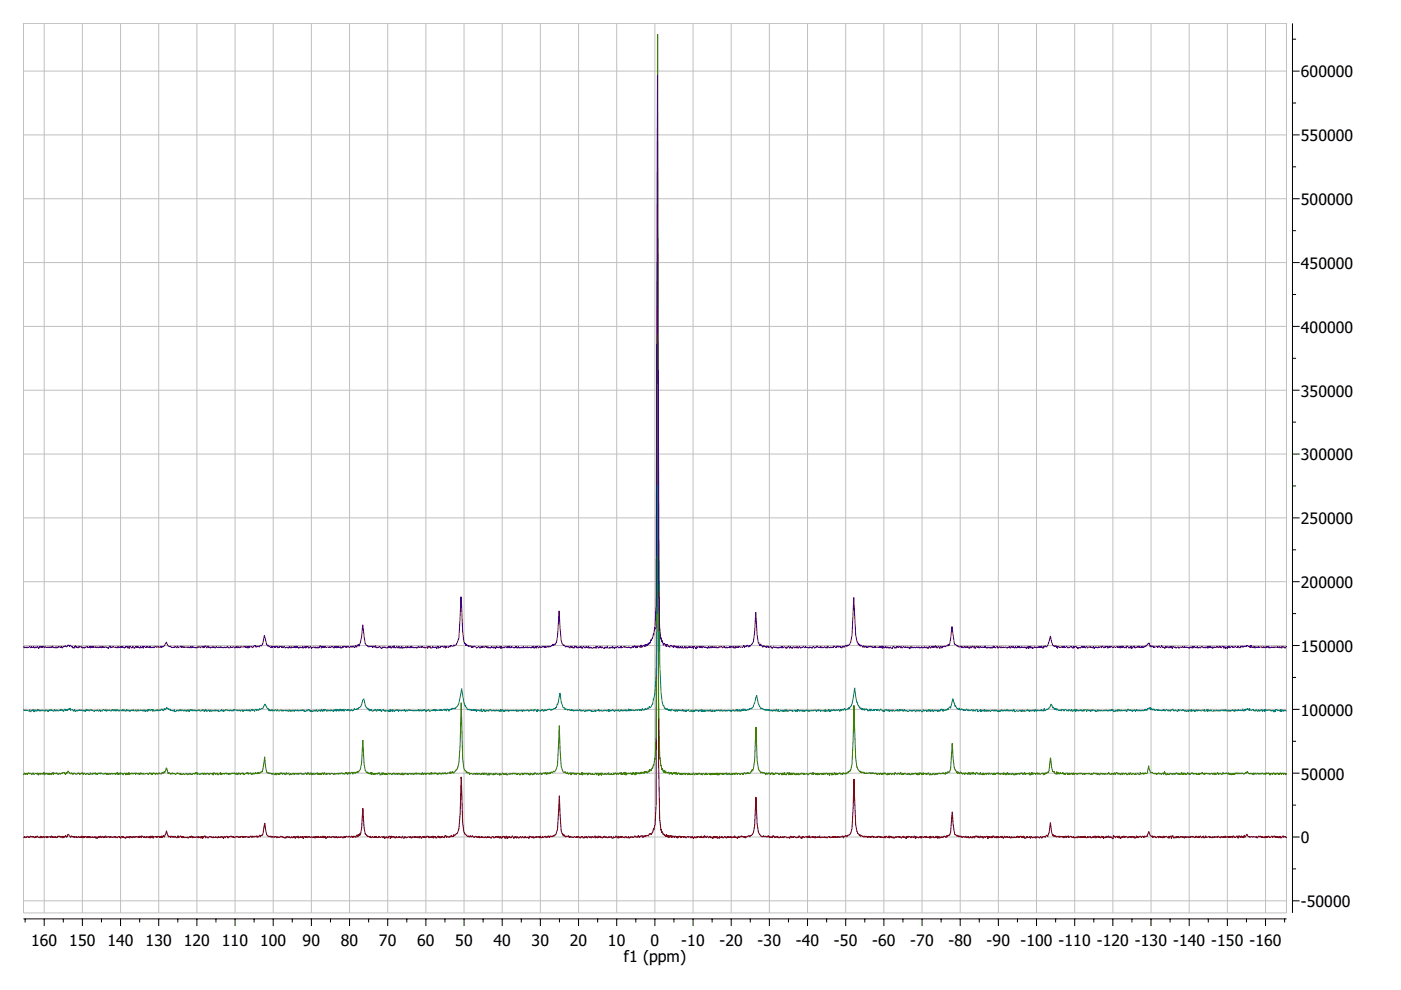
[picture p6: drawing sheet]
<svg xmlns="http://www.w3.org/2000/svg" width="297mm" height="210mm" viewBox="0 0 297 210" stroke-linecap="round" stroke-linejoin="round" font-family="sans-serif">
<defs><g id="words">
<g font-size="4">
<text x="275.8" y="16.4">600000</text>
<text x="275.8" y="30">550000</text>
<text x="275.8" y="43.5">500000</text>
<text x="275.8" y="57">450000</text>
<text x="275.8" y="70.6">400000</text>
<text x="275.8" y="84.1">350000</text>
<text x="275.8" y="97.6">300000</text>
<text x="275.8" y="111.1">250000</text>
<text x="275.8" y="124.7">200000</text>
<text x="275.8" y="138.2">150000</text>
<text x="275.8" y="151.7">100000</text>
<text x="275.8" y="165.3">50000</text>
<text x="275.8" y="178.8">0</text>
<text x="275.8" y="192.3">-50000</text>
<text x="6.6" y="200.6">160</text>
<text x="14.7" y="200.6">150</text>
<text x="22.8" y="200.6">140</text>
<text x="30.9" y="200.6">130</text>
<text x="39" y="200.6">120</text>
<text x="47" y="200.6">110</text>
<text x="55.1" y="200.6">100</text>
<text x="64.2" y="200.6">90</text>
<text x="72.3" y="200.6">80</text>
<text x="80.3" y="200.6">70</text>
<text x="88.4" y="200.6">60</text>
<text x="96.5" y="200.6">50</text>
<text x="104.6" y="200.6">40</text>
<text x="112.7" y="200.6">30</text>
<text x="120.8" y="200.6">20</text>
<text x="128.9" y="200.6">10</text>
<text x="132.3" y="204">f1 (ppm)</text>
<text x="137.9" y="200.6">0</text>
<text x="144.4" y="200.6">-10</text>
<text x="152.5" y="200.6">-20</text>
<text x="160.6" y="200.6">-30</text>
<text x="168.7" y="200.6">-40</text>
<text x="176.8" y="200.6">-50</text>
<text x="184.9" y="200.6">-60</text>
<text x="193" y="200.6">-70</text>
<text x="201.1" y="200.6">-80</text>
<text x="209.2" y="200.6">-90 -100 -110 -120 -130 -140 -150 -160</text>
</g>
</g></defs>
<g fill="none" stroke="#000" stroke-width=".21">
<path d="M274 5v188.6M274 8.3h.8M274 15.1h1.5M274 35.4h.8M274 21.8h.8M274 28.6h1.5M274 48.9h.8M274 55.7h1.5M274 42.1h1.5M274 76h.8M274 62.4h.8M274 69.2h1.5"/>
<path d="M274 89.5h.8M274 96.3h1.5M274 82.7h1.5M274 116.6h.8M274 103h.8M274 109.8h1.5M274 130.1h.8M274 136.9h1.5M274 123.3h1.5M274 157.2h.8M274 143.6h.8M274 150.4h1.5"/>
<path d="M274 170.7h.8M274 177.5h1.5M274 163.9h1.5M5 194.8h267.8M5.3 194.8v.8M9.4 194.8v1.5M13.4 194.8v.8M17.5 194.8v1.5M21.5 194.8v.8M25.6 194.8v1.5M29.6 194.8v.8M33.7 194.8v1.5"/>
<path d="M37.7 194.8v.8M41.7 194.8v1.5M45.8 194.8v.8M49.8 194.8v1.5M53.9 194.8v.8M57.9 194.8v1.5M62 194.8v.8M66 194.8v1.5M70.1 194.8v.8M74.1 194.8v1.5M78.2 194.8v.8M82.2 194.8v1.5"/>
<path d="M86.2 194.8v.8M90.3 194.8v1.5M94.3 194.8v.8M98.4 194.8v1.5M102.4 194.8v.8M106.5 194.8v1.5M110.5 194.8v.8M114.6 194.8v1.5M118.6 194.8v.8M122.7 194.8v1.5M126.7 194.8v.8M130.8 194.8v1.5"/>
<path d="M134.8 194.8v.8M138.8 194.8v1.5M142.9 194.8v.8M146.9 194.8v1.5M151 194.8v.8M155 194.8v1.5M159.1 194.8v.8M163.1 194.8v1.5M167.2 194.8v.8M171.2 194.8v1.5M175.3 194.8v.8M179.3 194.8v1.5"/>
<path d="M183.4 194.8v.8M187.4 194.8v1.5M191.4 194.8v.8M195.5 194.8v1.5M199.5 194.8v.8M203.6 194.8v1.5M207.6 194.8v.8M211.7 194.8v1.5M215.7 194.8v.8M219.8 194.8v1.5M223.8 194.8v.8M227.9 194.8v1.5"/>
<path d="M231.9 194.8v.8M235.9 194.8v1.5M240 194.8v.8M244 194.8v1.5M248.1 194.8v.8M252.1 194.8v1.5M256.2 194.8v.8M260.2 194.8v1.5M264.3 194.8v.8M268.3 194.8v1.5M272.4 194.8v.8M274 184.2h.8"/>
<path d="M274 191h1.5"/>
</g>
<g fill="none" stroke="#c0c0c0" stroke-width=".21">
<path d="M5 15.1h267.8M5 5h267.8v188.6h-267.8zM9.4 5v188.6M17.5 5v188.6M25.6 5v188.6M33.7 5v188.6M41.7 5v188.6M49.8 5v188.6M57.9 5v188.6M66 5v188.6M74.1 5v188.6M82.2 5v188.6"/>
<path d="M90.3 5v188.6M98.4 5v188.6M106.5 5v188.6M114.6 5v188.6M122.7 5v188.6M130.8 5v188.6M138.8 5v188.6M146.9 5v188.6M155 5v188.6M163.1 5v188.6M171.2 5v188.6M179.3 5v188.6"/>
<path d="M187.4 5v188.6M195.5 5v188.6M203.6 5v188.6M211.7 5v188.6M219.8 5v188.6M227.9 5v188.6M235.9 5v188.6M244 5v188.6M252.1 5v188.6M260.2 5v188.6M268.3 5v188.6M5 28.6h267.8"/>
<path d="M5 55.7h267.8M5 42.1h267.8M5 69.2h267.8M5 96.3h267.8M5 82.7h267.8M5 109.8h267.8M5 136.9h267.8M5 123.3h267.8M5 150.4h267.8M5 177.5h267.8M5 163.9h267.8M5 191h267.8"/>
</g>
<path d="M5 177.5l.1 .1 .1-.2 .1 .3 .1-.2 .2 .1 .2-.3 .1 .2 .2-.1 .2 .2 .1-.3 .4 .2 .1-.2 .1 .2 .2-.1 .1 .2 .2-.2 .1 .2 .4-.3 .1 .3 .2-.1 .2 .2 .1-.5 .1 .5 .2-.4 .1 .3 .2-.3 .2 .3 .4-.2 .2 .3v-.4l.3 .2 .4-.1v.2l.2-.4 .1 .3 .2-.1 .1 .2v-.2l.2 .2 .2-.3 .2 .3 .5-.4 .1 .2 .1-.1 .2 .2 .2-.2 .3 .3v-.3l.2 .4 .4-.6 .2 .4 .1-.2v.2l.2-.6 .6 .6 .1-.3 .4 .3 .1-.1 .3 .1 .3-.1 .1 .2 .4-.2 .1 .2 .2-.1 .1 .1 .2-.4 .1 .4 .2-.3 .1 .4 .2-.3 .1 .1 .1-.2 .5 .3v-.3l.1 .3 .2-.3 .2 .4 .1-.3 .2 .2 .3-.2 .2 .2 .2-.2 .2 .3 .1-.3v.3h.3l.1-.3v.2l.2-.2 .1 .2 .3-.4v.4l.4-.3 .1 .3 .2-.2 .1 .2 .1-.3h.2v.3l.6-.2 .1 .2 .2-.3 .1 .3 .1-.2 .3 .2 .3-.3 .2 .3 .1-.3 .4 .4 .1-.3h.2l.1 .1 .1-.1 .2 .3 .2-.4 .2 .3 .1-.2 .5 .4 .2-.4 .2 .2 .1-.2 .2 .1 .1-.1 .1 .3 .1-.4 .3 .3 .1-.2 .1 .3 .2-.4 .3 .3 .1-.3 .1 .2 .2-.1 .4 .2 .1-.4 .1 .4v-.3l.4 .3 .1-.4 .4 .4 .1-.3 .3 .4 .1-.3 .5 .2 .1-.2h.1l.1 .3 .2-.5 .1 .4 .3-.4 .1 .5 .1-.3 .4 .1 .1-.2 .1 .3 .3-.3 .3 .2 .1-.2 .2 .3 .1-.4 .2 .4 .2-.4 .2 .3 .5-1.4 .3 1.2 .2 .2 .3-.2 .1 .3 .2-.3 .2 .2 .3-.2 .1 .2 .2-.2 .1 .3h.4l.1-.4 .1 .4 .4-.4 .2 .3 .1-.2 .1 .3 .2-.3 .1 .4 .2-.2 .4 .1 .1-.1 .1 .2 .5-.3 .2 .2 .1-.4 .2 .5 .2-.3 .3 .2 .3-.2 .3 .2 .1-.3 .1 .4 .3-.3 .2 .3 .1-.4 .2 .5 .1-.5 .1 .4 .1-.4 .3-.1 .1 .5 .1-.3h.3v.3l.3-.3 .3 .1 .1-.2 .5 .4v-.3l.4 .2 .2-.2 .4 .3 .1-.4 .4 .3 .2-.3 .5 .5 .1-.5 .3 .4 .3-.4 .3 .4 .1-.4 .2 .2 .3-.3 .1 .3 .1-.2 .2 .3 .1-.2 .2 .2 .4-.3 .1 .2 .2-.2 .1 .2 .1 .1 .1-.2 .1 .2 .1-.2 .1 .2 .4-.3 .1 .3 .1-.3 .1 .2 .3-.2 .1 .2 .1-.1 .7 .2 .1-.3h.3l.1 .3 .2-.4 .1 .3 .2-.2v.2l.1-.2 .4 .2 .1-.3 .1 .3 .2-.1 .3-.4 .1 .5 .2-.4h.2l.5-2.6 .4 2.5 .4 .4 .3-.1 .1 .2 .1-.3 .2 .4 .1-.3 .2 .2 .6-.2 .1 .3h.1l.1-.2 .5 .2 .2-.3 .1 .2 .2-.2 .1 .2 .1-.1 .4 .3 .1-.3 .1 .3 .1-.2 .3-.1v.2l.4-.2 .1 .2 .4-.2 .1 .3 .3-.4 .1 .3 .1-.3 .1 .5 .3-.5 .2 .3 .1-.4 .1 .5 .3-.3 .1 .1 .2-.1 .1 .2 .2-.3 .1 .5 .2-.5 .2 .2 .1-.2 .1 .3 .2-.3 .2 .3 .1-.3 .3 .3 .4-.2 .2 .2 .3-.2 .2 .3 .2-.4 .1 .3 .1-.3 .2 .3v-.3l.1 .3 .3-.2 .1 .2 .1-.2 .2 .2 .2-.4 .1 .5 .1-.4h.1l.1 .3 .2-.3 .1 .5 .3-.4 .1 .2 .3-.3 .1 .3 .3-.1 .1 .1 .1-.2h.3l.1 .2 .1-.2 .2 .3 .1-.3v.2l.2-.3 .1 .4 .3-.3 .3 .2v-.2l.1 .2 .3-.2 .2 .3 .1-.3 .2 .3v-.4l.3 .3 .2-.3 .2 .2 .4-.2v.2h.3l.2-.3 .2 .4 .2-.4 .1 .3 .2-.2 .2 .3 .3-.6 .1 .5 .1-.6 .1 .3 .2-.5 .1 .4 .3-1.4 .2-4.4 .3 4.1 .2 1.5 .5 .5 .4-.1 .2 .3 .1-.4 .1 .5 .3-.4 .1 .3h.2l.1-.3 .2 .3 .1-.3 .2 .3h.3l.1-.3 .3 .3 .5-.2 .2 .2 .1-.3 .2 .5 .2-.4v.3l.2-.3 .3 .3 .1-.3 .3-.1v.5l.3-.6 .1 .4 .2-.2 .2 .1 .2-.1v.3l.3-.3 .1 .2 .4-.1 .1 .1 .1-.3 .1 .3 .1-.2 .3 .2 .1-.3h.1l.1 .4h.2l.1-.3 .3 .3 .5-.3h.2l.1 .2 .2-.3 .2 .4 .1-.3 .2 .1 .2-.1 .1 .1 .1-.2 .1 .3 .1-.2 .3 .2 .2-.2 .2 .3 .1-.4 .3 .5 .2-.4 .4 .2 .1-.3 .3 .3 .1-.3 .1 .2 .1-.2h.2l.2 .4 .1-.3 .2 .2 .3-.3 .1 .3 .1-.4 .1 .5 .2-.4 .1 .2 .1-.2 .1 .4h.2l.1-.4h.3l.1 .3 .1-.3 .2 .4 .1-.4 .2 .3 .2-.3 .3 .3 .1-.4h.3l.1 .4 .2-.3 .1 .2h.3l.1-.2 .2 .2 .1-.4 .2 .3h.2l.1-.5 .1 .4 .5-.6v.1l.5-1 .3-3.1 .2-8 .3 9.4 .2 2.2 .3 .6v-.1l.5 .6 .2-.2 .2 .3 .1-.2 .4 .1 .1-.2 .5 .4 .3-.3 .4 .3 .2-.3 .1 .3 .4-.3 .1 .3 .3-.2 .3 .2 .1-.2 .4 .2 .1-.2 .3 .2v-.2l.5 .3 .2-.3 .2-.1 .2 .3 .2 .1 .2-.4 .3 .3 .2-.3 .3 .4 .1-.4 .1 .3 .3 .1 .1-.4 .1 .2 .1-.2 .3 .1v.4l.3-.5h.1l.1 .5 .2-.4 .2 .3 .1-.4 .4 .4 .2-.5 .3 .5h.2v-.3l.1 .2 .2-.2 .1 .3 .2-.3 .3 .3 .4-.4 .2 .4 .2-.3 .4 .3 .1-.4 .1 .3 .5-.2 .2 .4 .1-.5 .4 .2 .1-.1 .2 .3 .1-.3 .2 .3 .3-.3 .2 .2 .1-.2v.2l.2-.2 .2 .1 .1-.2 .1 .4 .2-.5 .1 .5 .3-.1v-.3l.1 .3 .5-.3 .2 .4 .2-.3 .1 .1 .1-.3 .2 .4 .3-.4 .1 .3 .2-.2 .2 .1 .1-.3 .2 .1 .2-.3 .1 .2 .4-1.3 .4-7.1 .4 7.5 .4 1.1 .1-.4 .1 .4 .2-.1 .1 .3 .2-.2 .5-.1 .1 .4 .2-.3 .1 .2 .1-.1 .5 .2 .1-.2 .5 .2 .1-.3 .2 .3 .2-.3 .3 .4 .4-.3 .3 .3 .2-.1 .1-.2 .3 .2 .1-.3 .1 .4 .3-.4 .2 .3 .3-.2 .1 .3 .2-.3 .3 .2 .3-.4 .1 .5 .2-.3 .1 .3 .3-.5 .1 .4 .3-.3 .1 .4 .1-.3 .2 .3 .3-.4v.4l.1-.4 .4 .3 .1-.2 .3 .2 .1-.2 .5 .1 .1-.2 .1 .4h.3l.1-.3 .1 .2h.2l.1-.4 .4 .5 .2-.4 .1 .4 .2-.3v.2l.3-.3 .1 .3 .1-.2 .5 .2 .1-.2 .1 .1 .2-.1 .2 .3 .3-.3 .1 .3h.2l.1-.3 .3 .2 .2-.2v.2l.4-.4 .2 .3h.3l.2-.4 .3 .5v-.3l.1 .2 .1-.2 .3-.1 .1 .3 .1-.3 .2 .3v-.3l.3 .2 .1-.3 .2 .2 .2-.2 .2 .2 .2-.5 .1 .1 .2-.2 .1 .3 .5-1.3v.2l.3-1 .2-4.3 .3-120 .2 111.1 .3 12.4 .2 2 .1-.2 .4 1.1 .1-.2 .4 .6 .2-.5 .1 .5 .1-.3 .2 .5 .2-.5v.4l.3-.4 .2 .5 .1-.4 .2 .2 .2-.2 .1 .4 .1-.4 .2 .3 .1-.2 .2 .4 .1-.4 .2 .4 .1-.4h.3l.1 .4v-.3h.4l.1 .2 .1-.3 .2 .2 .2-.1 .1 .3 .4-.4v.2l.1-.1h.4v.2h.2l.2-.3 .3 .5 .1-.3 .2-.1 .2 .3 .2-.4 .1 .2 .2-.1 .2 .2 .1-.2 .2 .2 .1-.4 .2 .4 .2-.3 .1 .4 .1-.5 .3 .4 .4-.4 .2 .4 .3-.3 .3 .4 .1-.3 .3 .4v-.4l.2 .2 .1-.3 .1 .4 .1-.4 .2 .4 .1-.4 .1 .5 .1-.3 .3 .3 .1-.5 .1 .3 .3-.1 .1-.2 .2 .4 .4-.4 .3 .4 .2-.3 .1 .2 .2-.2 .2 .2 .1-.2 .2 .2v-.2l.1 .3 .3-.3 .3 .2 .1-.4 .2 .4h.1l.1-.1 .1 .3 .3-.5v.2h.3l.1-.2 .2 .2v-.3l.4 .3 .1-.2 .2 .3 .1-.3v.4l.4-.4 .5-.1 .1 .2 .1-.3 .4-.1 .2-.5 .3-1.4 .3-6.1 .2 5.7 .3 1.8 .7 .9h.2l.1-.2 .4 .3 .1-.3 .3 .3 .3-.3 .2 .4 .1-.3 .1 .2 .4-.1 .1 .3 .1-.5 .2 .1 .1 .4 .1-.3 .3 .2 .2-.3 .3 .4 .4-.3 .1 .2 .2-.2 .1 .2 .1-.2 .2 .3 .2-.3 .5 .2 .4-.1 .1 .2 .1-.4h.2l.1 .3 .3-.2 .1 .2 .1-.3 .6 .3 .2-.2 .2 .2 .1-.4 .6 .6v-.4l.1 .3 .1-.4 .3 .3 .3-.2 .2 .1 .2-.1 .1 .2 .2-.4 .1 .5 .1-.5v.4l.4-.2 .2 .1 .1-.1 .1 .2 .1-.2 .2 .3 .1-.4 .1 .3 .4-.2v.2l.1-.2 .2 .2 .1-.4 .1 .4h.3v-.2l.1 .2 .2-.2 .1 .2 .3-.2 .1 .2 .2-.2 .1 .3 .4-.4 .4 .3 .3-.1 .1 .1 .1-.3 .2 .3 .2-.2 .1 .2 .1-.2 .2 .2 .2-.3 .2 .2 .1-.1 .2 .1 .6-.3 .1 .5 .2-.4 .1 .1 .2-.3 .2 .4 .3-.5 .2 .1 .4-.5 .2-.9 .4-10.5 .4 9.7 .4 1.8 .4 .4 .1-.2 .1 .4 .2-.2 .6 .4 .1-.3 .2 .3 .1-.2 .2 .2 .1-.2 .1 .3 .2-.3 .1 .2 .2-.1 .2 .2 .3-.3 .1 .3 .4-.2v.2l.2-.2 .2 .2 .1-.3 .1 .3 .2-.3 .4 .3 .1-.2 .1 .2 .1-.2 .2 .2 .4-.2 .1 .3 .1-.4 .5 .3v-.4l.2 .5 .1-.5 .2 .3 .2-.1 .1 .3 .1-.3 .1 .3 .1-.3 .1 .3 .3-.3 .2 .2 .1-.2 .3 .1 .1-.2 .2 .3 .1-.2 .3 .3 .4-.4 .1 .3 .3-.2 .3 .4 .1-.5v.3l.2-.3 .1 .2 .3-.2 .3 .4v-.3l.5 .2 .1-.4 .3 .6 .1-.4v.3l.3-.3 .2 .3 .1-.2 .2 .1 .1-.3 .2 .4 .1-.4 .4 .3 .4-.3 .1 .3 .1-.3 .2 .3 .1-.1 .2 .1 .1-.2 .2 .4 .1-.6 .2 .5 .1-.3 .2 .1 .1-.1 .1 .2h.3l.1-.3 .2 .3 .1-.4 .1 .6 .2-.4 .1 .3 .2-.3 .1 .3 .3-.3 .1 .2 .1-.2 .1 .1 .1-.2h.3l.2 .2 .1-.4 .1 .4 .2-.4h.4l.1-.6 .4-4.4 .2 2.6 .3 2.3 .2-.1 .3 .4 .1-.2 .1 .1 .2 .3 .2-.3 .3 .3 .1-.3 .1 .4 .3-.3 .3 .2 .2-.2 .2 .3 .2-.2 .2 .3 .4-.3 .1 .2h.3l.1-.2 .2-.1v.4l.1-.4 .2 .2 .1-.3 .4 .3 .1-.3v.3l.3 .1 .1-.3h.1l.1 .2 .3-.1 .1 .3 .1-.3h.3l.1 .2 .2-.3h.2l.1 .5 .2-.5 .1 .3 .1-.2 .2 .2 .2-.3 .1 .4 .2-.4 .2-.1 .1 .5 .2-.3 .2 .3 .1-.4 .2 .4 .1-.4 .1 .3 .3-.1 .1-.2 .2 .3 .2-.3 .2 .4 .3-.4 .2 .3 .2-.3 .1 .2 .1-.1 .2 .2 .3-.2 .2 .3 .3-.3 .2 .2 .2-.2 .1 .2 .4-.2 .1 .2 .1-.3 .2 .3 .1-.3 .1 .3 .3-.4 .2 .4 .1-.3 .2 .3 .1-.3 .3 .5 .3-.1 .1-.3 .2 .2 .1-.1 .2 .1 .2-.3 .1 .4 .2-.4 .2 .4 .3-.2 .1 .1 .2-.2 .1 .3 .2-.3 .1 .1 .2-.1 .3 .3 .3-.3 .2 .3 .2-.3 .2 .1 .1-.2 .2 .3 .2-.5h.2l.1 .3 .3-.9 .3-2.1 .5 2.8 .1-.3 .1 .4 .1-.2 .1 .2 .2-.1 .2 .3 .1-.2 .1 .1 .2-.1 .2 .2 .1-.2 .2 .2 .1-.2 .3 .2 .1-.1 .1 .3 .5-.5 .1 .4 .4-.4 .1 .4 .4-.3 .5 .3 .1-.2 .2 .3v-.2l.3 .1 .1-.2 .2 .3 .3-.4 .2 .3 .1-.2 .1 .3 .2-.4 .1 .3 .1-.3 .1 .2 .1-.2 .2 .3 .1-.3 .2 .3h.3l.2-.3v.3l.5-.3 .1 .3 .4-.2 .1 .2 .1-.2 .2-.1 .1 .4 .1-.5 .1 .5 .2-.4 .1 .2 .1-.3 .2 .4 .1-.2 .2 .3 .3-.4 .2 .3 .1-.3v.5l.3-.3 .1 .1h.2l.1-.4v.4l.4-.4 .2 .4 .2-.2 .1 .2 .2-.2 .3 .5 .1-.7 .4 .5 .1-.3 .3-.1 .1 .3 .1-.4 .1 .5 .1-.5 .3 .6 .2-.4v.3l.2-.4 .1 .3 .1-.4 .3 .4v-.3l.1 .2 .3-.2 .3 .4v-.2l.3-.1 .1 .2 .1-.2 .2 .2 .1-.3 .3 .3 .1-.3 .2 .5 .4-.6 .1 .5 .2-.4v.3l.3-.3h.2l.2 .3 .2-.3 .2 .3 .3-.4 .2 .2 .2-.1 .1 .1 .4-1.1 .3 .9 .2 .1 .2-.1 .1 .4 .1-.3 .1 .2 .2-.2 .3 .3 .5-.2 .1 .3 .1-.4 .3 .3 .2-.2 .1 .3 .2-.5 .2 .5 .1-.4 .2 .2 .3-.2 .4 .4v-.4l.1 .4 .1-.4h.3v.5l.1-.5 .3-.1 .1 .5 .3-.1v-.2l.2 .3 .2-.4 .1 .3 .2-.3 .2 .3 .3-.3 .1 .2 .2-.2 .2 .3v-.2l.3 .3 .1-.4 .1 .3 .2-.2 .1 .2 .1-.2 .2 .2 .2-.2 .3 .2 .1-.3 .1 .2 .2-.2 .1 .2 .2-.2 .3 .3 .2-.3 .2 .3 .3-.3 .1 .4 .3-.5 .3 .5 .4-.5 .1 .5 .1-.2 .1 .1 .1-.4 .2 .4 .6-.3 .2 .3 .1-.2 .3 .3 .1-.3 .2 .2 .2-.3 .1 .2 .2-.1 .4 .1 .1-.3 .4 .5 .1-.3 .4 .2 .1-.3 .3 .3 .1-.4 .1 .4 .4-.3 .2 .3 .1-.3 .1 .4 .2-.4 .2 .3 .1-.3 .2 .3 .1-.4 .3 .4h.3l.3-.3 .2 .5 .1-.6 .3 .3 .3-.3 .1 .4 .2-.3 .2 .3 .1-.5 .2 .4 .4-.6 .3 .5 .3 .1 .4-.2 .3 .2 .1-.2 .4 .2 .2-.1 .1 .3 .3-.5 .2 .3 .2-.2 .2 .2v-.2l.2 .3 .1-.3 .4 .4v-.3l.3 .2 .2-.3 .1 .3 .2-.3 .3 .3 .5-.4 .2 .4 .3-.4 .2 .4 .1-.3 .1 .3 .2-.3 .1 .3 .1-.2 .2 .3 .2-.4 .1 .4 .3-.1 .1-.3 .2-.1 .1 .4 .1-.2h.2l.3 .2" fill="none" stroke="#800000" stroke-width=".21"/>
<path d="M272.8 164.1l-.1-.1-.1 .3-.3-.4-.2 .3-.1-.3-.3 .3-.2-.3-.3 .3-.2-.3-.1 .3-.1-.3-.2 .2-.1-.1-.1 .3-.3-.4-.4 .3-.1-.2h-.2l-.1 .3-.2-.1v-.3l-.1 .2-.1-.2-.3 .2-.2-.3-.1 .4-.1-.2-.3 .1-.2-.2-.1 .2-.2-.2-.1 .2-.2-.2-.1 .3-.4-.3-.3 .2-.1-.2-.2 .1-.1 .3-.1-.4-.3 .3-.1-.2-.1 .1-.1-.2-.2 .2-.6-.6-.2 .5-.1-.3-.4 .5-.4-.3v.2l-.1-.2-.2 .2-.3-.2v.2l-.2-.2-.2 .2-.1-.2h-.2l-.1 .3-.2-.3-.1 .3v-.3l-.1 .3-.2-.2-.2 .3-.1-.3-.2 .2-.1-.2-.1 .2-.1-.4-.2 .3-.3-.2-.6 .2v-.3l-.3 .4-.5-.2-.2 .3-.2-.5-.2 .3-.2 .1-.1-.3-.1 .3-.2-.3-.1 .3-.1-.2-.1 .2-.3-.3-.3 .3-.1-.3-.1 .2-.6-.1-.1 .1-.1-.2-.1 .3-.3-.2-.1 .1-.1-.4-.2 .4-.1-.2-.3 .3v-.3l-.1 .4-.1-.3-.3 .2-.1-.3-.1 .3v-.2l-.6 .2-.2-.4-.4 .4h-.2l-.1-.3-.2 .3-.1-.4-.3 .5-.2-.3-.1 .2-.2-.4-.1 .4-.1-.3-.1 .3-.2-.4-.1 .4h-.3l-.1-.2-.1 .2-.1-.3-.2 .3-.1-.4-.4 .4-.2-.2-.2 .2-.2-.2-.2 .1-.2-.1-.2 .3-.1-.2-.2 .1-.1-.3-.2 .4-.4-.7-.2 .6-.1-.3-.3 .3-.3-.2-.2 .1-.1-.3-.2 .3-.2 .1v-.2l-.1 .2-.3-.3-.2 .2-.5-.4-.2 .2-.4-1v-.5l-.4 1.6h-.3l-.1-.2-.4 .3-.1-.3-.2 .3v-.1l-.2 .2-.1-.5-.2 .6-.5-.4-.1 .2-.2 .1-.1-.3-.1 .4-.3-.4-.4 .3-.2-.4-.2 .4-.1-.4-.5 .5v-.4l-.1 .2-.1-.2-.3 .3-.2-.2-.2 .3-.1-.4-.3 .4-.1-.3-.2 .1-.1-.2-.1 .3-.2-.4h-.3l-.2 .5-.1-.4-.2 .3-.2-.2-.1 .2-.1-.2-.4 .2-.2-.4-.1 .3-.1-.2-.1 .2h-.4v-.2l-.3 .3-.2-.2-.2 .2-.1-.2-.2 .1-.1-.2-.1 .4-.4-.4-.1 .4-.3-.4v.2l-.5-.3-.1 .3-.3 .1-.1-.2-.1 .2-.4-.3-.2 .2-.4-.1-.1 .1-.1-.1-.2 .2-.1-.3-.3 .3-.2-.3v.2l-.2-.2-.1 .2-.2-.2-.4 .3-.4-.3-.2 .3-.2-.4-.1 .4-.3-.3-.2 .3-.2-.3-.1 .3-.1-.3-.2 .4-.1-.4-.4 .1v.3l-.3-.4v.3l-.3-.4-.1 .3-.3-.1-.1-.2-.3 .4-.2-.5-.2 .5-.1-.6v.5l-.4-.1v-.5l-.1 .3-.3-.2-.5-2.9-.4 3.1-.1-.2-.5 .5-.1-.3-.1 .4-.3 .1-.1-.4-.1 .2-.2-.1-.3 .2-.3-.3-.1 .3-.1-.4-.4 .4-.1-.3-.4 .1-.1 .2-.1-.4-.1 .4-.1-.4-.3 .5-.1-.5-.1 .4-.1-.3-.5 .2-.2-.2-.1 .3-.1-.4-.3 .4-.3-.4-.2 .3-.1-.2-.1 .3-.2-.2-.4 .2-.1-.2-.1 .3-.1-.4-.2 .4-.4-.4-.3 .3-.3-.2-.2 .3-.3-.5-.1 .5-.1-.4-.1 .4-.1-.3-.2 .2-.2-.4-.1 .4-.1-.2-.1 .2-.2-.3-.1 .3-.3-.2-.1 .1-.1-.3-.1 .3-.2-.2-.3 .3-.1-.3-.1 .3-.1-.3-.1 .3h-.3l-.1-.3-.4 .3-.2-.3-.1 .3-.4-.3-.1 .4-.2-.4-.3 .4-.2-.4-.1 .3h-.2l-.2-.4-.1 .4-.2-.2-.1 .1h-.2l-.1-.3h-.2l-.1 .4-.3-.3-.2 .2-.1-.4v.4l-.2-.3-.1 .4-.2-.3-.1 .4-.1-.5-.2 .3-.1-.3-.1 .4-.1-.2-.1 .1-.2-.2-.3 .3-.1-.3-.4 .3-.3-.5-.3 .4-.2-.5-.2 .4-.1-.5-.1 .3-.5-1-.4-5.2-.4 5.4-.2 .7-.1-.1-.2 .2-.1-.2-.2 .5-.2-.3-.1 .4-.1-.3-.2 .2-.2-.3-.2 .3-.1-.2-.3 .2-.2-.2-.2 .2-.1-.1-.1 .2-.5-.2v.3l-.3-.4-.2 .3-.3 .1-.1-.3-.1 .3-.3-.5-.4 .4-.1-.3v.3l-.6-.3-.1 .4-.1-.4-.1 .4-.1-.4h-.3l-.1 .4-.1-.5-.3 .5-.1-.4-.2 .3-.1-.3-.2 .2-.2-.2v.3l-.3-.2-.1 .2-.2-.2-.2 .3-.2-.3-.1 .2-.2-.2-.1 .3-.1-.2h-.2l-.3-.2v.2l-.1-.2-.1 .3-.2-.2-.1 .2h-.2l-.1-.4-.2 .4-.3-.3-.3 .3-.5-.4-.1 .5-.4-.3-.1 .2h-.1l-.1-.2h-.2l-.1 .3-.2-.4-.1 .4-.1-.3v.3l-.3-.3-.1 .1-.1-.3-.3 .3-.2-.2v.3l-.2-.3-.1 .3-.2-.3-.2 .3-.3-.2-.1 .2-.2-.2-.3-.1-.1 .2-.4-.3-.1 .2-.1-.2-.2 .3-.1-.3-.1 .2-.2-.2-.9 .2-.1-.2-.1 .2-.1-.3-.1 .2-.1-.2-.3 .1-.1-.3-.1 .2-.7-1-.3-2-.4-11.1-.4 12.5-.4 1.5-.2-.1-.2 .3-.1-.1-.3 .4v-.3l-.1 .3-.2-.2-.2 .2-.1-.2h-.1l-.1 .3-.3-.3-.1 .3-.1-.3-.5 .3-.1-.2-.1 .2-.1-.3-.2 .4-.1-.4-.1-.1-.1 .4-.3 .1-.1-.4-.1 .5-.1-.4-.2-.1-.1 .5-.1-.4h-.2l-.1 .3-.2-.4-.4 .3-.2-.3-.1 .3-.2-.2-.1 .2-.1-.2v.1l-.3-.1-.2 .2-.1-.2-.2 .3-.1-.3-.2 .2-.1-.3-.1 .3-.4-.3-.1 .4v-.5l-.3 .4v-.2l-.4 .1-.1-.2-.1 .3-.3 .1-.1-.3-.5 .2-.1-.2-.1 .3-.2-.4-.1 .2-.1-.2-.1 .3-.3-.2-.3 .3-.1-.3-.1 .2-.3-.2-.1 .3-.2-.3-.1 .2-.1-.3-.5 .4v-.4l-.2 .4-.2-.6-.1 .6-.2-.5-.3 .1v.4h-.2l-.3-.5-.1 .5-.2-.4-.3 .4-.1-.4-.4 .3-.1-.2-.1 .1-.4-.2-.1 .2-.1-.2-.2 .3-.2-.2-.1 .3-.1-.4h-.2l-.1 .3-.1-.3-.1 .3-.2-.3h-.2l-.1 .3-.3-.4-.1 .5-.3-.5-.4 .2-.2-.3-.1 .2-.6-.9-.3-1.7-.2-7.2-.3 7.2-.4 2.2-.1-.3-.3 .5v-.1l-.3 .5-.2-.3-.1 .2-.2-.2-.3 .3-.1-.2-.3-.1-.1 .4-.3-.2-.3 .2-.1-.2-.1 .2-.3-.2-.2 .2-.2-.3h-.2l-.1 .4-.1-.4-.4 .3v-.2l-.1 .2-.1-.2-.3 .3-.2-.3-.1 .2-.1-.2-.2 .3-.1-.4-.4 .3-.1-.3-.2 .3-.1-.3v.3l-.3-.3v.3l-.3-.3-.2 .4-.1-.3-.2 .4-.2-.5-.1 .3-.2-.3-.1 .3-.1-.3-.2 .3-.1-.2v.3l-.3-.3-.2 .3-.1-.3-.2 .2-.1-.2-.3 .2h-.2l-.1-.3-.1 .3h-.2l-.3-.2-.2 .3-.1-.3-.2 .2-.2-.2-.1 .1-.1-.2-.2 .3-.1-.2-.1 .3-.1-.3h-.3l-.1 .3-.1-.1-.2-.3-.2 .4-.1-.3-.3 .3-.2-.3-.1 .3-.1-.4-.2 .4-.3-.3-.2 .3-.1-.4-.1 .2v-.2l-.3 .3-.1-.2-.2 .3-.1-.3-.2 .2-.3-.3-.3 .3-.2-.5-.1 .5-.2-.4h-.1l-.1 .3-.1-.3-.3 .4-.2-.5-.1 .3-.2-.2-.1 .4-.2-.5-.2 .2-.3-.3-.2 .3v-.6l-.2 .5-.1-.5-.1 .3-.2-.7v.4l-.2-1-.1 .1-.2-1.8v.4l-.3-12.9-.2-140.9-.3 148.5-.2 5.3-.1-.3-.2 1.6v-.3l-.2 .9-.2-.1-.2 .7-.2-.4-.2 .6-.2-.3-.2 .5-.2-.4-.2 .3v-.3l-.2 .5-.1-.3-.2 .3-.1-.3-.2 .3-.1-.3-.1 .3-.2 .1-.1-.3-.2 .3-.3-.3-.1 .4v-.5l-.3 .6v-.4l-.1 .3-.3-.5v.5l-.1-.3-.1 .4-.3-.5-.1 .3-.1-.2-.1 .2-.2-.2-.1 .2-.3-.2-.1 .5-.2-.7-.1 .6-.1-.5-.3 .4-.2-.4-.1 .5-.1-.4h-.3l-.1 .3-.2-.3-.3 .3-.2-.3h-.1l-.2 .3-.1-.3-.1 .3h-.3l-.1-.3-.1 .3h-.4v-.4l-.1 .3-.2-.2-.2 .3-.3-.2-.1 .1-.4 .1-.2-.3-.1 .5-.1-.5-.1 .3-.3-.2v.4l-.1-.5-.3 .1v.3l-.3-.5-.3 .4-.3-.1-.1-.2-.1 .3h-.3l-.3-.3-.1 .3-.1-.3-.1 .4h-.1l-.1-.3h-.2l-.1 .2-.2-.3-.1 .3-.2-.3-.1 .4-.1-.6-.2 .6-.5-.3v.1l-.4-.2-.1 .3-.1-.3-.2 .3-.3-.4v.3l-.4-.3-.2 .5-.1-.4h-.1l-.2 .3-.3-.5-.1 .3h-.2l-.2-.4-.1 .2-.3-.1-.4-1.2-.4-8.7-.4 8.4-.3 .9-.4 .6-.2-.2-.1 .4-.3-.3-.2 .4-.1-.2-.2 .3-.1-.3-.2 .3-.1-.3-.2 .4-.1-.5-.2 .4-.1-.3-.5 .4-.1-.2-.1 .2-.1-.3-.2 .1-.1 .2h-.2l-.1-.2-.2 .2-.2-.3h-.2l-.1 .3-.1-.2-.3 .3-.1-.3-.2 .2-.2-.3-.1 .5-.5-.5-.1 .3-.2-.3-.1 .3-.2-.3-.2 .4-.1-.3-.1 .3-.1-.4-.5 .4-.2-.3-.3 .2v-.2l-.2 .2-.4-.3v.2l-.4-.2v.2l-.5-.1-.1 .2-.2-.2-.4 .4-.1-.5-.1 .3-.1-.2-.2 .3-.1-.3-.2 .2-.1-.3-.4 .4-.1-.3-.1 .4-.1-.4-.5 .2-.3-.3-.2 .3-.2-.3-.1 .4-.4-.3-.2 .2-.1-.3-.2 .5-.1-.5-.3 .5-.1-.4-.5 .2v-.3l-.2 .4-.1-.4-.2 .3-.2-.2-.1 .2h-.2l-.1-.2-.3 .2-.2-.3-.1 .3-.1-.2-.2 .2-.2-.2-.3 .2-.4-.2-.3 .2-.1-.4-.3 .1-.2-.3v.2l-.5-.9-.3-2-.3-11.9-.2 9-.3 3.7-.5 1.6v-.1l-.8 .7v-.4l-.3 .5-.2-.4v.4l-.1-.4-.1 .3h-.4l-.1 .2h-.3l-.1-.3-.1 .2-.2-.1-.1 .2-.2-.3-.2 .4-.2-.3v.2l-.2-.2-.1 .2-.1-.2-.1 .3h-.2l-.1-.3-.1 .2-.2-.3-.1 .3-.1-.2-.3 .2-.2-.2-.1 .3-.1-.5-.1 .5-.1-.3-.2 .3-.2-.3h-.3v.3l-.3-.3-.1 .3v-.3l-.4 .3-.2-.4v.4l-.1-.2-.6 .2-.1-.3-.3 .3-.1-.3-.1 .3-.1-.3-.3 .3-.3-.2-.1 .2-.2-.2-.1 .2-.2-.2h-.3l-.1 .3-.1-.3-.3 .2-.2-.3-.1 .3-.1-.2-.3 .3-.1-.4v.3l-.2-.3-.1 .4-.4-.3-.1 .2-.1-.3-.2 .3-.1-.2-.2 .2-.3-.2v.2l-.1-.4-.1 .3-.2-.1-.1 .2-.3-.2-.3 .1-.1-.2-.4 .3-.2-.3-.1 .4-.1-.4v.3h-.2l-.2-.4-.1 .4-.2-.3-.1 .4h-.2l-.1-.4h-.3l-.1 .3-.1-.3-.4 .3-.1-.3-.1 .3-.2-.2-.1 .2-.3-.5-.1 .6-.1-.5-.2 .3-.2-.3-.1 .3-.2-.4-.1 .2-.3-.5-.3-1.4-.3-5.1-.2 4.8-.3 1.4-.5 .7-.1-.2-.1 .2-.2-.1-.2 .3-.3-.3-.2 .4-.1-.3-.2-.1-.2 .4-.2-.3-.5 .4-.1-.4v.3l-.2-.4-.2 .4-.3-.1-.2 .1-.1-.2-.3 .2-.3-.2-.2 .3-.1-.2-.5 .1-.1-.1-.2 .2-.1-.2h-.3l-.5 .2-.1-.3-.1 .2-.2-.1-.2 .2-.1-.3-.1 .3-.2-.1-.1-.3-.2 .4-.1-.3h-.2l-.1 .3-.1-.3-.2 .3-.1-.2-.3 .3v-.4l-.1 .3-.1-.3-.3 .3-.1-.2-.2 .2-.2-.3-.1 .3-.2-.3-.1 .4-.1-.5v.4l-.2-.3-.1 .3h-.2l-.2-.4-.2 .4-.2-.3-.9 .3-.2-.3-.3 .2-.1-.2-.1 .3-.2-.2-.3 .1v-.2l-.4 .3-.1-.3-.2 .2-.1-.2-.3 .3-.1-.2-.3 .3-.1-.4-.4 .3-.1-.4-.1 .4-.3-.3-.1 .2-.1-.2-.2 .3-.1-.3-.2 .1-.1-.2-.2 .5-.1-.4-.1 .3-.4-.3-.1 .4-.2-.4-.1 .4-.4-.3-.1 .2-.1-.3-.1 .2-.2-.2-.2 .2-.1-.3-.3 .2-.3-.2-.4-3.3-.5 3.2-.2-.2-.3 .5-.3-.3-.1 .4-.1-.3-.3 .3-.1-.3-.4 .3-.1-.2-.1 .3h-.3l-.1-.4-.3 .3-.2-.2-.1 .3-.1-.4-.1 .3-.1-.3-.6 .5-.2-.5-.1 .3-.3-.2-.2 .3-.3-.3-.1 .3-.2-.3-.1 .3-.1-.3-.2 .3-.2-.3-.1 .2-.2-.2-.5 .3-.2-.2-.2 .2-.1-.3-.1 .2-.1-.2-.1 .2-.1-.2-.4 .2-.3-.1-.2 .2v-.2l-.3 .2-.1-.4-.1 .4-.1-.3-.2 .4-.3-.4-.4 .3-.3-.4-.1 .5-.1-.4-.2 .2-.3-.2-.3 .4-.1-.2-.2-.2-.1 .3-.1-.2-.4 .2v-.3l-.3 .4-.1-.4-.1 .2-.1-.2-.2 .3-.2-.2-.1 .2-.3-.2-.2 .2-.1-.4-.1 .2-.2-.2v.3l-.5-.1-.1 .2-.4-.2-.1 .2-.1-.3-.1 .3-.1-.1-.3 .2-.1-.3-.5 .3-.2-.3-.2 .2h-.3l-.1-.3-.1 .3-.2-.3-.1 .2-.3-.2-.1 .1-.1-.1-.1 .3-.5-.2-.2 .1-.1-.3-.1 .3-.3 .1-.4-.5-.1 .4-.3-1.3-.4 1.1-.1-.3-.1 .3-.3-.1-.1 .3h-.4l-.1-.3-.3 .4-.2-.2v.1l-.1-.2-.3 .3-.2-.3-.1 .2-.1-.2-.2 .3-.3-.3-.2 .2-.1-.2-.2 .3-.4-.2-.7 .2v-.3l-.3 .3-.2-.4-.2 .4-.1-.3-.1 .4-.1-.4-.2 .2-.4-.2-.1 .4v-.4l-.4 .1-.1 .2-.3-.3-.5 .3v-.4l-.1 .4-.1-.3-.2 .3-.1-.3-.3 .4v-.3l-.3-.1-.2 .4-.1-.2-.3-.2-.1 .3-.1-.4-.1 .4-.2-.3-.2 .4-.1-.6-.4 .5-.1-.2-.6 .2-.2-.3-.2 .3-.2-.2-.1 .3-.3-.3-.1 .2-.2-.3-.1 .2-.1-.2-.3 .3-.6-.3-.1 .2v-.3l-.3 .3-.1-.2-.2 .3-.2-.2-.1 .2-.2-.4-.2 .3-.2-.3-.1 .4h-.4l-.1-.4-.2 .5-.2-.2-.2 .1-.1-.3-.3 .4-.4-.4-.1 .3-.2-.4-.2 .1-.1 .2-.2-.1-.1 .2-.2-.3-.5 .3-.6-.3-.2 .3-.2-.4-.2 .3-.3-.2-.3-.4-.2 .4v-.1l-.3 .4-.1-.4-.1 .2-.1-.2h-.3l-.1 .3-.1-.2-.3 .2-.2-.2-.2 .4-.2-.4-.1 .2-.1-.2-.4 .2-.2-.3-.1 .4-.1-.4-.2 .1-.1 .4-.2-.3-.2 .2-.1-.3v.3l-.2-.2-.1 .2-.2-.3-.1 .2-.3-.1-.1 .3-.1-.6-.2 .5-.1-.2-.1 .2-.2-.3-.1 .3-.3-.3-.1 .5-.2-.5-.2 .3-.4-.2-.3 .2-.1-.4-.3 .5-.1-.3-.2-.1-.1 .2-.1-.1-.3-.1-.1 .3-.4-.2v.2l-.3-.3-.1 .3v-.1" fill="none" stroke="#408000" stroke-width=".21"/>
<path d="M5 150.5v-.1l.4 .3 .1-.2 .7 .3 .1-.3 .1 .4 .3-.4 .1 .2 .1-.2h.2l.1 .5 .2-.5 .2 .3h.1l.2-.4 .1 .4 .3-.4 .2 .4 .1-.3 .1 .3 .3-.3 .2 .2v-.1l.4 .2 .1-.3h.2l.1 .3 .1-.2 .2 .3 .3-.5 .2 .3 .1-.2 .3 .3h.3l.1-.4 .2 .4 .3-.3 .2 .2 .3-.2 .1 .2 .2-.4 .1 .3 .2-.2 .2 .4 .4-.5 .1 .4 .2-.3 .1 .3v-.3l.1 .2 .3-.3 .1 .2 .1-.4 .2 .5 .2-.2 .5 .4 .1-.4 .1 .4h.2l.1-.2 .3 .2 .1-.2 .2 .1 .1-.3 .3 .3 .2-.2 .2 .3 .1-.2 .2 .2 .1-.2 .1 .3 .2-.5 .1 .2 .2-.1 .1 .2 .2-.2 .1 .3 .1-.3h.2l.1 .2 .1-.2 .5 .4 .2-.3 .2 .1 .2-.2 .4 .3 .1-.3 .2 .3 .1-.1 .3 .1 .2-.4 .2 .3 .2-.2 .1 .3 .1-.3 .1 .3 .1-.3 .2 .2 .3-.2 .4 .3 .3-.4 .1 .4 .2-.4 .2 .4 .1-.3 .1 .3 .2-.4 .2 .3 .1-.2v.3l.3-.2 .5 .2 .1-.4 .2 .4 .1-.3 .2 .3h.2l.1-.4 .2 .3 .1-.1 .3 .2 .1-.2 .1 .2 .3-.3 .3 .2 .1-.2v.2h.4l.1-.2 .1 .2 .2 .1 .1-.3 .2 .2 .4-.2 .1 .2 .3-.1 .1 .2 .2-.4 .2 .4 .1-.3 .1 .3 .1-.2 .3 .2 .1-.4 .1 .4v-.3l.3-.1 .1 .3 .3-.3 .2 .4 .1-.4 .2 .4 .3-.2 .1 .1 .3-.2 .1 .3 .1-.3 .1 .2 .2-.2 .2 .2 .2-.4 .3 .4 .2-.5 .2 .3 .3-.6 .1 .3h.3l.1 .3 .2-.2 .1 .4 .1-.2 .5 .3 .1-.2 .1 .2 .1-.3 .1 .4 .3-.1v-.3l.1 .2 .1-.1 .3 .2 .1-.3 .1 .2 .1-.3 .2 .4 .3-.3 .3 .3 .1-.3 .1 .2 .2-.1 .1 .2 .2-.3 .2 .3 .1-.3 .1 .4 .3-.5 .2 .3 .2-.3 .1 .3 .3-.2 .1 .2 .2-.1 .1 .2 .4-.3 .1 .1 .2-.1 .1 .3 .4-.2v.1l.1-.2h.3l.1 .4 .2-.4v.3l.1-.4 .2 .4 .5-.3 .2 .4 .2-.4 .2 .3 .3-.2 .2 .2 .3-.3v.3l.1-.2 .4 .2v-.3l.1 .3h.3l.1-.2 .2 .2 .1-.4 .3 .5 .1-.4 .3 .3 .3-.3 .3 .2 .1-.2 .3 .2 .1-.2 .3 .2 .2-.1 .1 .2 .2-.4 .1 .2h.5v-.1l.3 .3 .3-.3 .2 .3 .4-.3 .1 .4 .2-.4 .4 .2 .2-.3 .1 .3h.3v-.2h.2l.1 .3 .4-.5 .1 .3 .2-.1 .3 .3 .1-.4h.2l.2 .3v-.3l.4 .2 .1-.4 .1 .3 .5-.4 .1 .2 .5-1 .9 1.5 .1-.4 .2 .4 .3-.4 .2 .4 .1-.2 .2 .2 .1-.3h.2l.1 .3 .3-.3 .1 .2 .3 .1 .4-.3 .1 .3 .1-.2 .1 .2 .5-.2 .2 .2 .2-.2 .1 .2h.2l.1-.3 .2 .4 .2-.3 .1 .2h.1l.1-.2 .4 .2 .1-.2 .3 .1 .3-.2 .1 .3 .4-.3 .1 .2 .3-.2 .1 .2 .2-.2 .2 .3 .1-.3v.3h.3l.1-.2 .3 .1v-.3l.3 .1 .1 .3 .2-.2 .1 .3 .1-.3 .1 .3 .4-.4 .2 .3h.1l.1-.3h.1l.1 .4 .4-.4 .1 .3 .1-.3 .2 .3 .2-.4 .1 .4 .3-.1 .1-.3 .1 .4 .2-.4 .3 .5 .2-.4 .2 .2 .1-.2 .2 .3 .2-.3 .5 .3 .1-.3 .2 .2 .2-.3 .1 .4 .1-.3 .2 .1 .1-.2 .1 .3h.1l.2-.4 .2 .5 .1-.4 .1 .4 .1-.4h.3v.4l.3-.4 .3 .3 .2-.3 .1 .3 .2-.3 .1 .4 .4-.4 .2 .3 .2-.1 .2-.4 .1 .3h.4l.1-.3 .2 .2 .2-.4 .1 .1 .2-.2 .7-1.8 .4 1.5 .5 .8 .2-.1 .1 .5 .2-.4 .1 .2 .2-.2v.3l.3 .1 .5-.4 .3 .4 .1-.4 .3 .3 .1-.3 .2 .3v-.3l.3 .5 .1-.4 .3-.1 .3 .5 .1-.3 .2 .2 .3-.2 .1 .2 .1-.2 .1 .3 .2-.5 .1 .5 .3-.4 .1 .4 .1-.5 .4 .4 .1-.2 .2 .1 .1-.2 .2 .2 .1-.2 .1 .3 .2-.3 .4 .2 .1-.1 .3 .1 .2-.3 .2 .5 .4-.4 .1 .3 .3-.4 .2 .3 .1-.2 .2 .2 .1-.1 .4 .1 .2-.1v.2l.1-.2 .2 .1 .3-.1 .1 .1 .2-.3 .1 .4 .1-.2 .2-.1 .1 .3 .1-.3 .3 .3v-.3l.2 .1 .1-.2 .3 .5 .1-.3 .1 .1 .3-.3 .2 .4 .5-.2 .1 .1 .1-.2 .1 .2 .1-.3 .1 .3 .2-.3 .1 .4 .1-.4 .3 .3 .5-.2 .1 .2 .1-.3 .1 .3 .1-.3 .1 .2 .5-.2 .1 .2 .3-.3v.5l.2-.5 .2 .1 .1 .4 .1-.4 .1 .2 .3-.3 .2 .1 .1-.3 .1 .3 .1-.2 .2 .1 .1-.2 .1 .2 .5-.6 .3-.6 .6-3.1 .7 3.7 .1-.1 .5 .9 .3-.1 .1 .2 .2-.2 .1 .2v-.2l.1 .3 .2-.2 .2 .2 .1-.3 .2 .3 .2-.3 .1 .5 .1-.4 .2 .2 .1-.2 .3 .3 .1-.3 .2 .3 .1-.5 .1 .6 .3-.2 .1-.3 .2 .5 .3-.4 .1 .3 .2-.2 .2 .2 .1-.3 .3-.1 .2 .4 .1-.2 .2 .1 .2-.2 .2 .3 .1-.2 .1 .2 .2-.3 .1 .2 .2-.1 .3 .2 .1-.2 .1 .2 .1-.4 .1 .4 .3-.3 .1 .4 .1-.3 .2 .3 .2-.4 .1 .2 .1-.1 .2 .2v-.3l.3 .3 .3-.2 .6 .1 .1-.1 .4 .1 .2-.2 .1 .4 .2-.3 .1 .2 .2-.2 .4 .2 .2-.3 .1 .4 .2-.4 .1 .2 .7-.2 .4 .3 .1-.2 .2 .1 .1-.3 .1 .3 .3-.2 .2 .3 .1-.4 .3 .1 .3 .4 .1-.5 .1 .3 .5 .1 .1-.3 .2 .1v-.2h.2l.1 .4 .2-.1 .1-.3 .1 .3 .2-.2 .1 .2 .2-.3v.2l.3-.3 .4 .3 .1-.3 .1 .2 .6-.4 .1 .2 .2-.3 .3-.7v.2l.5-2.6 .3 1.9 .4 1.2h.3l.1 .5 .1-.2h.3l.2 .3 .1-.2 .3 .2 .1-.1 .1 .2 .2-.3 .1 .3 .2-.2 .2 .3 .4-.3 .2 .2 .1-.2 .2 .2h.2l.1-.3 .2 .4 .2-.2 .2 .2 .1-.2 .4 .3 .2-.3 .2 .2 .1-.2 .1 .2 .2-.3v.2l.1-.2 .4 .3 .1-.2 .1 .3 .2-.2 .1 .2 .3-.2 .1-.2v.3l.5-.2 .2 .1 .1-.3v.4l.4-.2 .4 .2 .4-.2 .4 .2 .2-.2 .2 .2 .1-.4 .1 .4 .2-.2 .1 .2 .4-.4 .4 .5 .2-.3 .3-.1 .1 .2 .3-.2 .1 .3 .5-.3 .2 .3 .1-.2 .2 .1 .3-.2 .1 .3 .1-.3 .4 .3 .1-.5 .2 .5 .1-.4 .1 .3 .1-.3 .1 .3 .3-.2 .2 .2 .4-.3 .3 .3 .1-.3 .4 .2 .1-.2 .1 .2 .1-.2 .1 .3 .1-.4 .5 .3 .2-.4 .3 .2 .2-.3 .1 .2 .3-.5 .1 .3 .6-.7 .4-2.4 .3-4 .3-14.3 .2-50.2 .3 61.8 .3 6.4 .2 2.2 .2 .8 .1-.2 .5 1 .2-.3 .3 .4 .1-.2 .1 .3 .2-.2 .2 .2 .1-.3 .4 .3 .1-.2 .2 .4 .3-.4 .2 .4 .2-.4 .1 .2 .1-.2 .2 .2 .1-.1 .2 .1 .3-.3 .1 .4 .1-.3 .3 .3 .1-.2 .1 .3 .1-.3 .3 .1 .1-.2 .1 .3h.3l.2-.2 .2 .3 .2-.4 .1 .4 .1-.3 .1 .2 .2-.3 .3 .2 .1-.2 .2 .4 .2-.3 .2 .2 .2-.4 .1 .5 .1-.4 .1 .4 .3-.3 .1 .3 .1-.4v.3l.4-.3 .2 .3 .1-.2 .3 .2 .1-.4 .1 .4 .1-.1 .2 .2 .1-.3 .3 .3 .1-.3 .2 .2 .3-.3 .1 .2 .2-.2 .4 .3 .2-.3 .3 .3 .6-.2v.2l.3-.2 .1 .2 .3-.2 .4 .2 .1-.3 .1 .3 .3-.3 .1 .2v-.2l.1 .3h.2l.4-.4 .1 .4 .1-.4 .3 .4 .1-.4 .3 .4 .1-.4 .2 .3 .2-.4 .1 .4 .2-.3 .3 .3 .3-.3 .1 .2 .6-.4v.2l.5-.6 .8-2.3 .3 1.8 .5 1 .2-.2 .2 .3 .2-.1 .1 .2 .3 .1 .1-.2 .2 .2 .1-.2 .2 .3 .2-.3 .2 .3 .3-.2 .1 .3 .1-.2v.2l.3-.3 .3 .3 .3-.5 .1 .5 .2-.4 .1 .5 .5-.3 .3 .2 .1-.2 .2 .3 .2-.4 .1 .3 .2-.4 .1 .4 .2-.2 .1 .2 .3-.3 .1 .2 .2-.1 .1 .1 .2-.1v.3l.5-.4 .2 .4 .1-.4 .3 .4v-.5l.4 .4 .1-.3 .3 .3 .1-.3 .1 .3 .2-.2 .2 .3 .1-.3 .1 .2 .3-.3 .2 .1 .1 .2 .1-.2 .2 .2 .1-.1 .2 .1 .2-.3 .1 .3 .6-.3 .1 .2 .1-.2 .1 .4 .3-.4 .1 .3 .1-.3 .4 .4 .1-.3 .4 .2 .2-.2 .1 .2 .1-.4 .1 .5 .1-.4 .2 .3 .2-.1 .1-.3 .2 .5 .1-.4 .1 .4 .3-.4 .1 .2 .4-.2 .1 .2v-.2l.1 .2 .3-.2 .3 .2 .2-.3 .3 .4 .2-.4 .1 .3 .2-.3 .2 .2 .3-.4 .1 .4 .6-.4 .1 .2 .1-.5 .1 .3 .4-.5 .7-3.9 .5 3.1 .5 1.1 .1-.1 .1 .4 .2-.2 .1 .4 .1-.4 .1 .4 .3-.2v.3l.1-.3 .1 .2 .3-.2 .3 .4 .4-.3 .1 .4 .2-.5 .1 .3 .3 .1v-.2l.1 .1 .1-.2 .1 .2 .1-.2 .3 .1 .1 .2 .2-.3 .4 .4 .2-.5 .2 .3 .2-.1 .1 .3h.2l.1-.3 .1 .3 .1-.3 .2-.1 .3 .4 .2-.3 .1 .4 .2-.4 .3 .2 .1-.2 .1 .3 .2-.3 .3 .3 .5-.4 .1 .4 .3-.3 .1 .3 .1-.5 .2 .4 .1-.2h.2l.2 .3 .2-.4 .2 .4 .2-.2 .4 .3 .4-.4v.2h.3l.2 .1 .1-.2h.5l.1 .3 .4-.4 .1 .3 .2-.2 .1 .2 .1-.2h.3l.1 .3h.2l.1-.4 .4 .2 .1-.1h.2l.1 .3 .1-.4 .2 .3 .1-.4 .3 .5 .1-.4 .1 .3 .3-.3 .2 .4 .2-.4 .3 .2 .1-.2 .3 .4 .1-.4 .2 .3 .3-.4 .1 .4v-.5l.3 .1 .2 .4 .1-.4 .2 .2 .3-.1 .2 .1 .1-.3 .1 .2 .5-.7v.3l.5-2 .5 1.7 .1-.2 .5 .8 .2 .1 .1-.4 .2 .5 .3-.3 .5 .4 .2-.2 .2 .1 .1-.3 .3 .4 .1-.2 .1 .2 .2-.1 .2 .1 .2-.3 .3 .4 .1-.4v.4l.2-.2 .2 .2 .1-.3h.3l.1 .4 .3-.3 .2 .1 .1-.3 .1 .5 .2-.4v.2h.3l.2-.3 .1 .5 .3-.4 .2 .3 .1-.2 .1 .2 .3-.2 .2 .3 .1-.4 .2 .2 .2-.2 .2 .3 .2-.3 .2 .3 .1-.2h.2l.1 .3 .2-.3 .2 .3 .1-.2 .2 .1 .1-.3 .4 .3 .4-.2 .1 .2 .1-.3v.3l.2-.4 .1 .4 .2-.3 .1 .3 .3-.3 .1 .3 .2-.2 .2 .2 .2-.4 .2 .5 .5-.3 .3 .2 .3-.3 .1 .3 .2-.3 .2 .4 .1-.4 .3 .3 .1-.2 .1 .2h.2l.1-.2 .1 .1 .1-.2 .5 .3 .1-.3 .1 .3 .4-.3 .1 .3 .1-.3 .2 .4 .1-.5 .2 .1 .1 .3 .2-.3 .2 .2 .1-.1 .3 .1 .1-.2 .2 .3v-.4l.2 .3h.3l.1-.5 .1 .5 .2-.1 .1-.2h.4l.3-.3 .3-.8 .4 .8 .2-.2 .1 .6 .1-.3 .2 .2 .1-.2 .2 .4v-.3l.4 .4 .5-.3 .1 .3 .1-.2 .2-.1 .2 .4 .2-.4 .3 .1v.2l.3-.1 .1 .2 .1-.4 .4 .4 .2-.4 .1 .4h.3l.1-.3 .1 .2v-.3l.3 .5 .1-.5 .1 .4 .2-.2 .2 .2 .2-.3 .1 .2 .2-.3 .1 .4 .2-.2 .1 .2 .1-.3 .2 .3 .1-.3h.3l.1 .4 .1-.4 .4 .3 .1-.3 .3 .4 .1-.4 .2 .2 .1-.2 .3 .2 .1-.1 .1 .3 .1-.2 .2 .2 .2-.4 .1 .3 .1-.2 .3 .1 .4-.1 .3 .1 .1-.1 .2 .2 .1-.3 .1 .2 .2-.2 .1 .3 .3-.2v.2l.3-.3 .1 .2 .2-.3 .1 .3 .2-.3 .2 .5 .3-.3 .1 .2 .1-.2 .3 .2 .1-.4 .2 .4 .2-.3 .1 .3 .2-.1 .1-.2 .1 .2 .3-.1 .1 .1 .2-.2 .1 .2 .1-.2 .2 .4 .3-.5 .3 .3 .1-.3 .2 .3 .2-.2 .1 .4 .2-.4v.2l.3-.2 .1 .3 .3-.4 .2 .4 .1-.3 .1 .3 .2-.3 .1 .2 .3-.1 .1 .1 .1-.2 .1 .3 .2-.3 .1 .2 .1-.4 .3 .4 .1-.3 .1 .2 .1-.4h.5l.1-.2 .1 .5 .1-.4 .4 .5v-.3l.3 .4 .5-.3 .1 .2 .1-.2 .1 .2h.5l.3 .1 .1-.2 .1 .2 .1-.3 .2 .4 .3-.4 .5 .4 .1-.3 .3 .3 .1-.3 .3 .1 .1-.3 .3 .5 .3-.3 .1 .2 .4 .1 .1-.4 .2 .3 .1-.2 .5 .2 .2-.3 .4 .4 .2-.3 .1 .4 .3-.3 .2 .2 .1-.3v.3l.2-.3 .2 .4 .1-.5 .1 .4 .3-.3 .3 .4v-.4l.2 .3 .3-.3 .1 .3 .1-.3 .5 .1 .1 .1 .3-.2 .3 .3 .1-.4 .1 .4 .5-.3 .1 .4 .1-.5 .3 .4 .1-.2 .1 .2 .1-.3 .2 .3h.4l.1-.3 .1 .3 .3-.1 .1-.2 .2 .3 .1-.2 .1 .2 .2-.2 .2 .2 .1-.2 .2-.1 .2 .2 .1-.2 .1 .3 .1-.3 .2 .3 .1-.4 .1 .3 .2 .1 .1-.2 .2 .2 .1-.2 .2 .2h.2l.1-.2 .1 .2 .3-.3 .4 .3 .1-.4v.4l.4-.3 .1 .3 .2-.4 .1 .3 .2-.1 .1 .1 .1-.2 .3 .2 .1-.4 .3 .5 .1-.4 .2 .3 .1-.4 .2 .2v-.2l.1 .1 .1-.1 .2 .4 .1-.5 .4 .5 .4-.3 .1 .3 .1-.1 .3 .2 .1-.3h.1l.3 .3 .2-.4 .1 .4 .4-.4 .1 .1 .2 .4 .1-.4 .3 .3 .1-.4v.4l.2-.3 .1 .2 .2-.2 .1 .2 .3-.2 .2 .2 .1-.2 .1 .3 .2-.2 .1 .2 .1-.3 .2 .5 .2-.5 .1 .4 .1-.5 .2 .1 .1 .2 .1-.2 .1 .2 .1-.1 .4 .3 .1-.5 .1 .5 .1-.3h.1l.1 .3 .3-.4 .1 .3 .2-.2 .2 .1" fill="none" stroke="#008080" stroke-width=".21"/>
<path d="M272.8 137.1l-.1-.1-.2 .5-.1-.3-.2 .1-.2-.3-.3 .4v-.3l-.3 .3-.1-.3-.4 .2v-.2l-.2 .1-.3-.1-.3 .3-.1-.3-.9 .3-.1-.4-.1 .4-.2-.3-.2 .2-.1-.2-.1 .3-.2-.3-.1 .2-.2-.2-.1 .3-.3-.3-.4 .2-.2-.2-.1 .3-.1-.2-.2 .1-.2-.2v.2l-.2 .1-.1-.4-.1 .3-.2-.2-.2 .2-.2-.5-.1 .4-.1 .1-.1-.3-.2 .1-.3-.3-.1 .3-.1-.2-.1 .2-.4-.1-.2 .3v-.3l-.3 .2-.1-.3-.1 .4-.4-.1-.1-.2-.2 .3-.4-.3-.3 .3-.2-.2-.1 .2-.1-.3-.5 .3-.1-.3-.2 .3-.1-.3-.1 .5-.2-.3-.1 .3-.1-.4-.3 .4-.1-.4-.3-.1-.1 .4-.2-.3-.1 .2-.1-.3-.3 .3-.3-.3-.1 .2-.2 .1-.2-.2-.2 .3-.1-.3-.2 .4-.1-.4-.2 .2-.2-.3-.1 .4-.3-.4v.5l-.1-.5-.4 .4-.1-.3-.2 .3-.4-.3-.5 .3-.1-.2-.3 .2-.1-.3-.1 .3-.3-.3v.3l-.3-.3h-.2l-.1 .3-.1-.3-.1 .3-.1-.3-.1 .2-.2-.2-.1 .3h-.1l-.3-.2-.1 .1-.1-.1-.4 .1-.1-.2-.2 .2-.2-.3-.1 .2h-.4l-.3 .3-.1-.4-.5 .3-.1-.3-.2 .2-.2-.2-.3 .4-.1-.5-.2 .3-.2-.2v.2h-.2l-.2-.2-.3 .2-.1-.3-.1 .3-.2 .2-.3-.4-.1 .3-.2-.5-.2 .4-.4-.4-.2 .4-.1-.2-.5 .1-.2-.1v.3l-.3-.5-.2 .3-.2-.4-.1 .4-.3-.9-.3 .2-.2 .5-.3-.1-.4 .4-.1-.3-.1 .4-.2-.3-.1 .3-.3-.3-.1 .3-.1-.5-.1 .4-.1-.3-.2 .3-.2-.2-.2 .3-.1-.4-.5 .4-.1-.3v.4l-.2-.5-.4 .4-.4-.5-.1 .5-.2-.2-.2 .2-.3-.4-.2 .3-.1-.4v.5l-.2-.4-.1 .4-.2-.4-.1 .3v-.2l-.2 .2-.1-.2-.5 .2-.2-.2-.2 .2-.5-.2v.2l-.2-.2-.1 .2-.1-.2-.2 .3-.1-.3-.4 .2-.1-.2-.3 .3-.3-.4-.1 .3-.1-.2-.4 .2-.2-.2-.2 .3-.4-.3-.3 .5-.1-.5-.2 .3-.2-.2-.2 .1-.1-.2-.1 .2-.2-.2-.3 .3-.2-.4-.2 .4-.2-.3-.2 .3-.1-.4-.2 .4-.1-.4-.3 .4-.4-.2-.2 .4-.3-.5-.3-.1-.2 .3-.1-.3-.1 .5-.3-.5-.1 .2-.1-.2-.5 .4v-.3l-.1 .3-.3-.4-.3 .3-.3-.3-.2 .4v-.4l-.3 .3-.4-.2-.1 .2-.2-.3-.1 .5-.1-.5-.1 .3-.1-.4-.3 .2-.4-.3-.5-2-.7 2.4-.5-.3-.1 .3v-.2l-.2 .4-.3-.4-.1 .3-.2-.3-.1 .3-.2-.3-.1 .3-.3-.1-.1 .2-.5-.3-.1 .3-.3 .1-.1-.4-.2 .3-.1-.3-.2 .3-.2-.4-.1 .5-.2-.4-.2 .4-.3-.4-.1 .3-.1-.2-.2 .1-.1-.1-.1 .1-.1-.2-.4 .3-.1-.3-.2 .2-.1-.3-.2 .4-.3-.3-.1 .3-.4-.3-.2 .2-.2-.3-.2 .5-.1-.4-.1 .2-.3-.1-.1 .2-.4-.3-.3 .2-.2-.1-.2 .1-.1-.2-.1 .3-.3-.3-.3 .3-.1-.2-.1 .2v-.3l-.5 .3-.2-.4-.1 .3-.1-.4-.2 .5-.3-.2-.1 .2-.2-.2-.1 .2-.2-.2-.3 .2-.3-.4-.1 .4-.1-.4-.1 .2-.3 .1-.1-.2-.1 .2-.3-.3-.1 .4-.2-.1-.1-.3-.1 .3-.3-.3-.3 .5-.1-.4v.3l-.5-.4-.2 .4-.2-.3-.2 .4-.4-.4-.1 .3-.1-.3-.1 .3-.1-.3-.2 .1-.1-.1-.1 .2h-.2l-.1-.3-.1 .3-.2-.4-.1 .3h-.3l-.1-.2h-.3l-.3-.4-.1 .1-.6-3.9-.6 4-.1-.2-.2 .4-.1-.3-.4 .5-.1-.2-.4 .2-.1-.2-.2 .4-.1-.3-.2-.1-.1 .5-.3-.5-.3 .4-.1-.4-.1 .3-.2-.4-.1 .4-.1-.2-.2 .2-.1-.2-.1 .1-.3-.1-.1 .3-.3-.4-.2 .5-.1-.3-.2 .2-.1-.3-.3 .3-.1-.3-.4 .3-.2-.3-.4 .3-.1-.2-.2 .1v-.2l-.1 .3-.2-.2-.4 .2-.1-.2-.3 .1-.1-.2-.1 .3-.1-.3-.1 .3-.2-.3-.1 .5-.2-.5-.2 .3-.1-.3-.3 .2-.1-.2-.1 .2h-.2l-.1-.3-.3 .4-.2-.3-.2 .3-.1-.3h-.2l-.1 .2-.2-.3-.1 .2-.1-.2-.2 .5v-.3l-.3 .2-.1-.4-.2 .1-.1 .4-.3-.1-.1-.3-.2 .3-.2-.2-.1 .2-.1-.3-.3 .3-.1-.4-.1 .3v-.2l-.2 .3-.2-.4-.1 .5-.1-.5h-.1l-.1 .4-.3-.3-.1 .2-.1-.2-.2 .2-.2-.1-.3 .1-.2-.3-.1 .4-.1-.3-.1 .2-.6-.3-.1 .2-.4-.1-.2 .2-.1-.2-.1 .2-.2-.3-.3 .2-.1-.3-.2 .4-.1-.3-.3-.3-.1 .3-.3-.5-.2 .2-.1-.6h-.1l-.3-1.6-.4-7.8-.4 8-.2 1.4-.5 .8-.2-.2-.1 .4-.2-.3-.3 .4-.1-.3-.2 .3-.1-.2-.2 .4-.3-.4-.4 .2-.1-.2-.1 .2-.2-.2-.1 .3-.5-.4-.2 .4v-.1l-.3 .1-.2-.2-.1 .2h-.2l-.4-.3-.1 .4v-.2l-.2 .2-.2-.3-.5 .3-.1-.2-.2 .2-.1-.4-.1 .3-.2-.1-.3 .1-.1-.3h-.2l-.1 .4-.1-.2-.2 .2-.2-.3-.2 .1-.1 .3-.2-.3-.3 .2-.1-.3-.1 .3-.3-.2-.3 .2-.1-.3-.2 .3-.3-.3-.2 .2-.1-.1-.3 .2-.2-.3-.3 .4-.1-.4h-.2l-.1 .3-.1-.3-.1 .3-.3-.3-.2 .1-.1 .3-.4-.4-.2 .4-.1-.5-.4 .4-.1-.3-.1 .3h-.2l-.1-.3-.4 .3-.1-.3-.1 .3-.1-.4-.3 .4-.2-.2-.2 .2-.1-.1-.1 .1-.1-.2-.1 .2-.2-.2-.1 .1-.3-.2-.2 .4-.3-.2-.1-.3-.2 .2-.2-.2-.1 .3-.1-.3-.3 .3-.1-.3-.1 .3-.3-.4-.1 .3-.1-.3-.1 .3-.4-.7-.1 .5-.3-.8-.1 .2-.3-1.8-.3-4.8-.5 6.2-.7 1.1-.2-.3v.4l-.3-.4-.3 .4-.1-.2-.2 .3-.1-.4-.4 .4-.7-.3-.1 .3-.1-.3-.2 .3-.3-.3-.1 .4h-.2l-.1-.3-.1 .3-.3-.4-.2 .3-.1-.2-.1 .3-.1-.3-.1 .2-.2-.1-.2 .2-.1-.3-.1 .3h-.2l-.1-.3-.1 .2-.3-.2-.1 .3-.3-.4-.2 .2-.2-.1-.1 .2-.1-.2-.1 .3-.2-.1-.2-.2-.1 .3-.2-.3-.1 .2-.2-.2v.2l-.2-.2-.1 .3-.2-.3-.1 .2-.2 .1-.2-.3-.1 .4-.6-.4-.1 .2v-.1l-.1 .1-.2-.3-.2 .4-.2-.4-.1 .4-.2-.3-.1 .2-.1-.2h-.2l-.2 .3-.1-.3-.2 .5-.1-.4-.3-.2-.1 .5-.1-.4-.3 .3-.1-.3-.2 .2-.1-.2-.1 .2-.1-.2-.2 .4-.2-.4-.2 .4-.2-.5-.2 .4h-.3l-.1-.4-.2 .4-.1-.3-.3 .3-.2-.4-.1 .4-.2-.3-.1 .2h-.1l-.2-.4-.2 .3-.1-.3v.4l-.1-.4-.2 .3-.2-.4-.2 .1-.1 .4-.2-.3-.2 .1v-.4h-.3l-.1 .4-.4-.7-.1 .4-.3-1-.1 .4-.1-1-.1 .4-.3-2.4-.2-11.6-.2-105.7-.3 112.6-.2 4.9-.1-.4-.2 1.7-.1-.3-.2 1v-.1l-.2 .5-.1-.2-.2 .8-.2-.2v.4l-.2-.2-.1 .4-.2-.2v.4l-.2-.4-.1 .5-.1-.4-.1 .3-.2-.2-.4 .5v-.5l-.2 .5-.3-.3h-.3l-.1 .3v-.4l-.1 .4h-.2l-.1-.4-.3 .1-.1 .3-.1-.3-.5 .5-.3-.4-.5 .3-.3-.3-.1 .2-.1-.2-.6 .3-.1-.4-.2 .4-.3-.2-.1 .2-.2-.3-.2 .2-.3-.1-.1 .3-.2-.3-.2 .3-.1-.4-.2 .2-.2 .1-.1-.2-.1 .2h-.4v-.4l-.2 .4-.3-.2-.1 .3-.5-.3-.2 .2-.1-.3-.2 .2-.1-.2-.3 .3-.1-.3h-.2l-.1 .4-.1-.4-.2 .3-.3-.2-.1 .2h-.3v-.2l-.2 .2-.1-.2-.2 .3-.1-.5-.2 .4-.2-.3-.1 .2-.2-.2-.1 .3-.2-.3h-.2l-.1 .4-.2-.1-.1-.4-.1 .3-.2-.2-.2 .3-.1-.3-.2 .3-.1-.3-.1 .3-.1-.3-.3-.1v.4h-.3l-.1-.3-.2 .2-.1-.3h-.2l-.1 .4-.4-.4-.1 .2-.3-.2-.1 .2-.3-.5-.1 .2-.3-.4-.2-.8-.5-6.2-.3 5.3-.2 1.4-.7 .7-.1-.3-.6 .6-.2-.2-.1 .2-.2-.2-.2 .3-.3-.2-.1 .2v-.3l-.7 .3-.1-.2-.1 .2-.1-.2-.4 .3-.1-.4h-.2l-.1 .5-.1-.4-.4 .4-.1-.5-.1 .3-.2-.2-.1 .3-.4-.2-.3 .1-.1-.2-.1 .3-.3-.3-.1 .2-.2-.1-.1 .2-.1-.3-.1 .3-.3-.2-.1 .2-.1-.2v.2l-.2-.2-.1 .2-.2-.3-.1 .3h-.2l-.1-.4-.1 .3-.1-.3-.2 .4-.4-.3-.2 .2-.1-.3-.1 .3-.2 .1-.1-.4-.3 .4-.1-.4-.3 .4v-.2l-.3-.1-.1 .3-.2-.2-.3 .1-.1-.2-.1 .4-.1-.4h-.2l-.1 .3-.4-.3-.1 .3-.1-.3-.1 .4-.2-.4-.2 .3-.1-.3-.2 .3-.2-.3-.2 .3-.4-.1-.1 .1v-.3l-.1 .3-.2-.2-.1 .1-.1-.3-.3 .3-.3-.3-.2 .3-.2-.3-.2 .5-.3-.4-.5 .3-.4-.4-.1 .2-.1-.2-.2 .3v-.2l-.1 .2-.2-.3-.3-.1-.2 .2-.5-.5-.1 .3-.5-1-.2-1.9-.4-7.5-.4 8.7-.5 1.5-.5 .3-.1-.3v.2l-.4 .1-.2-.2-.1 .3-.2-.1-.2 .3-.4-.2v.1l-.2-.2v.4l-.2-.4-.2 .3-.3-.3-.4 .1v.2l-.3-.2-.1 .4-.1-.5-.3 .5-.1-.4-.1 .3-.1-.3-.2 .2-.4-.3-.1 .4h-.3l-.1-.4-.2 .2-.2-.2-.1 .5-.1-.3-.5 .2-.1-.2-.3 .1-.2-.3-.1 .3-.1-.2-.1 .2-.2-.2-.1 .2-.2-.2-.4 .4v-.3l-.1 .2-.2-.2-.2 .2-.2-.2-.2 .1-.1-.3-.1 .4-.2-.3-.1 .3-.2-.3-.2 .2-.1-.3-.2 .4-.1-.3-.4 .3-.2-.2-.1 .3-.2-.4-.1 .4-.1-.3-.2 .3-.3-.4v.3h-.2l-.2-.4-.2 .4-.3-.1v-.4l-.1 .4-.4-.2-.2 .3-.2-.4-.1 .3-.3-.3-.1 .4v-.2l-.1 .2-.4-.2-.1 .1-.1-.1-.3 .1v-.2l-.1 .3-.3 .1-.1-.3h-.2l-.1-.1-.3 .3-.1-.2-.2 .2-.2-.5-.1 .4-.1-.3-.3 .2v-.3l-.1 .4-.2-.3-.1 .1-.3-.1-.3 .1-.1-.2v.1l-.6-.5-.5-4-.5 3.7-.3 .8-.1-.4-.3 .2v.4h-.2l-.1-.3h-.1l-.1 .4-.2-.1-.1-.3-.2 .3-.1-.2-.1 .2-.1-.2-.3 .3-.2-.3-.4 .3-.1-.2-.2 .2-.1-.2h-.2l-.1 .2-.2-.2-.1 .3h-.2l-.1-.3-.2 .2-.3-.3-.1 .4-.1-.4-.1 .4-.1-.4-.2 .3-.1-.3-.2 .4-.1-.2h-.1l-.2-.2-.3 .3-.2-.2-.2 .3-.1-.2-.3 .1-.3-.2-.2 .2-.1-.2-.1 .2-.1-.3-.1 .3-.2-.3-.1 .5-.1-.5-.2-.1-.1 .4-.2-.1-.1 .3v-.4l-.4 .3-.1-.3-.1 .3-.3-.3-.4 .1v.3l-.3-.5-.4 .4-.1-.4-.3 .2-.1-.2-.1 .4-.1-.3-.1 .2-.2-.2-.2 .4v-.4l-.4 .2-.2-.2-.3 .4-.3-.5-.3 .4-.1-.3h-.1l-.1 .2-.1-.2-.1 .2h-.3l-.1-.2-.1 .3-.2-.3-.1 .2-.1-.2-.1 .3-.3-.2-.4 .2-.3-.4-.1 .4-.3-.3-.1 .2-.4-.2-.1 .2-.1-.2-.2 .3-.1-.3-.2-.1-.1 .3-.1-.2-.1 .2-.2-.2-.3 .2-.2-.3-.1 .3-.3-.4-.1 .2-.3-.3-.1 .2-.2-.3-.5-2-.2 1.6-.3 .6-.1 .1-.2-.2-.2 .4-.4-.2-.3 .2-.1-.3v.3l-.1-.3h-.3l-.1 .3-.1-.1v.3l-.2-.3-.1 .1-.4-.1v.2l-.1-.3-.1 .4h-.2v-.4l-.3 .3-.1-.3-.1 .2-.2-.1-.1 .1-.6-.1-.1 .2-.2-.1-.1 .2-.1-.3-.3 .3-.1-.4-.1 .3-.2-.1-.1 .2-.2-.3h-.2l-.1 .2-.4-.2-.1 .2-.3 .1-.3-.4-.1 .3-.2-.1-.1 .2-.2-.2-.4 .2-.1-.2h-.4v-.1l-.2 .3-.1-.3-.2 .2-.4-.2-.1 .3h-.1l-.1-.3-.2 .2-.1-.2-.1 .3v-.3l-.3 .2-.1-.2-.1 .3-.2-.2-.2 .1-.1-.3-.3 .4-.3-.5-.2 .4-.1-.3-.1 .4-.1-.3h-.3l-.2 .3-.1-.3-.2 .2-.2-.2-.3 .3-.1-.2-.2 .2-.4-.3-.1 .2-.2-.2-.1 .3-.2-.3-.1 .3-.4-.3-.1 .3-.1-.3-.3 .2-.3-.2v.2l-.4-.2-.2 .2-.1-.4-.6 .5-.1-.4-.3 .3-.1-.2-.7 .2h-.3l-.1-.3v.2l-.1-.2-.2 .1-.3-.1-.3-.9-.4 .8-.3 .2h-.2l-.1 .2v-.3l-.1 .3-.2-.2-.1 .1h-.2l-.2-.2-.3 .3-.3-.3-.2 .3-.1-.2-.1 .3-.1-.2-.4 .1v-.2l-.1 .3-.1-.4-.2 .3-.4-.2-.1 .2-.1-.2-.2 .2-.3-.3-.1 .5-.1-.4-.4 .3-.1-.3-.1 .3-.4-.3-.1 .2-.1-.3-.1 .3-.2-.3-.4 .5-.2-.4-.2 .2-.2 .1-.3-.4-.1 .5-.2-.4-.1 .4-.1-.4-.3 .2-.1-.2-.2 .3-.5-.4-.1 .3-.1-.2-.1 .2-.1-.2-.3 .2-.2-.2-.2 .3-.3-.3-.4 .1-.1-.2-.2 .3-.2-.2-.2 .2-.1-.4-.3 .6-.1-.3-.1 .2-.3-.3-.2 .1-.1 .1-.1-.2-.1 .2-.1-.2-.2 .2-.1-.2-.1 .3-.2-.3-.1 .2-.2-.2-.2 .2-.1-.2-.2 .2-.2-.2-.1 .2-.3-.2-.1 .2-.1-.3-.2 .3-.1-.2-.2 .3-.1-.4-.2 .3-.1-.1-.1 .2-.2-.4-.2 .3-.3-.1-.1 .2-.2-.2-.1 .2-.1-.3-.1 .3-.1-.3h-.3l-.1 .2-.1-.3-.2 .4-.2-.3-.1 .3-.4-.5v.5l-.1-.3-.1 .3-.4-.3-.1 .1-.3-.4-.1 .3-.1-.2-.3-.1-.3 .4-.3-.3-.5 .2v.3l-.3-.3-.2 .2-.4-.3-.1 .3-.1-.1-.1 .2-.2-.3-.1 .3-.1-.2-.2 .2-.2-.2v.2l-.1-.5-.4 .4-.1-.2-.3 .2-.2-.1-.1 .1-.1-.1-.1 .1-.4-.2v.2l-.3-.2-.1 .2-.2-.3-.1 .4-.3-.4-.1 .3-.1-.2v.4l-.4-.4-.2 .3-.1-.3-.2 .3-.2-.3-.2 .2-.3-.2-.2 .3-.1-.3-.4 .2-.1-.1-.1 .2-.1-.3-.1 .2-.3-.1-.1 .2-.1-.3-.1 .1" fill="none" stroke="#400080" stroke-width=".21"/>
<use href="#words"/>
</svg>
